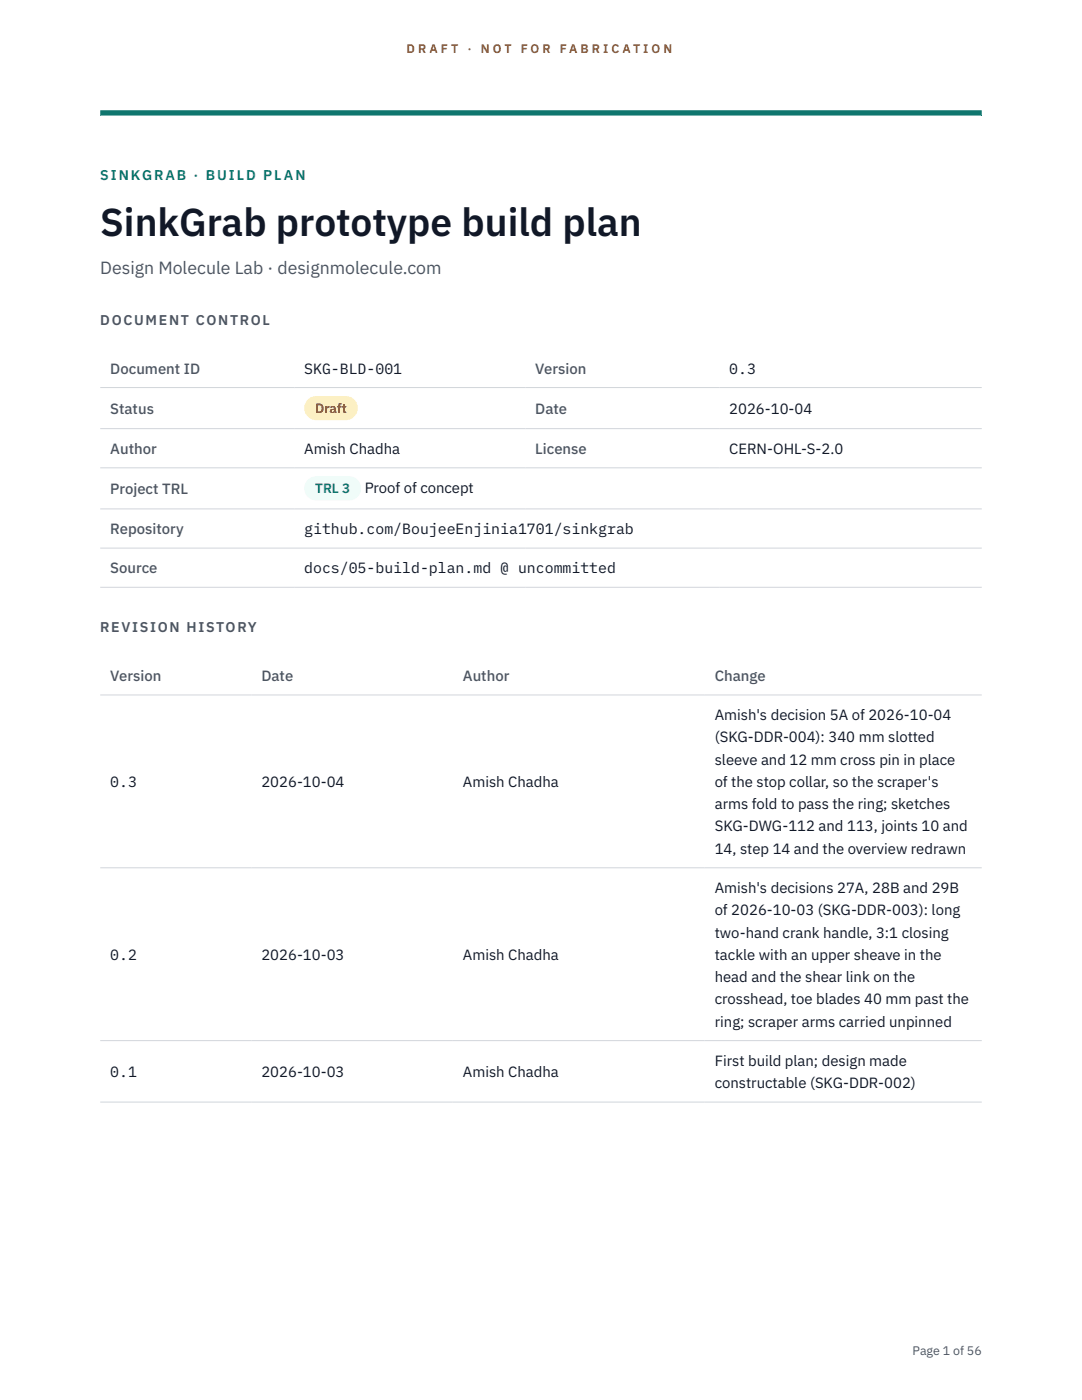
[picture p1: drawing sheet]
<svg xmlns="http://www.w3.org/2000/svg" width="216mm" height="279mm" viewBox="0 0 216 279" stroke-linecap="round" stroke-linejoin="round" font-family="sans-serif">
<defs><g id="words">
<text font-size="7.8" fill="#111827" x="20" y="47.1">SinkGrab prototype build plan</text>
<text font-size="3.5" fill="#4b5563" x="20" y="54.6">Design Molecule Lab · designmolecule.com</text>
<g font-size="3" fill="#4b5563">
<text x="22" y="74.5">Document ID</text>
<text x="106.8" y="74.5">Version</text>
<text x="22" y="82.6">Status</text>
<text x="106.8" y="82.6">Date</text>
<text x="22" y="90.6">Author</text>
<text x="106.8" y="90.6">License</text>
<text x="22" y="98.6">Project TRL</text>
<text x="22" y="106.6">Repository</text>
<text x="22" y="114.4">Source</text>
<text x="22" y="135.9">Version</text>
<text x="52.2" y="135.9">Date</text>
<text x="92.4" y="135.9">Author</text>
<text x="142.6" y="135.9">Change</text>
</g>
<g font-size="3" fill="#111827">
<text x="60.7" y="74.5">SKG-BLD-001</text>
<text x="145.5" y="74.5">0.3</text>
<text x="145.5" y="82.6">2026-10-04</text>
<text x="60.7" y="90.6">Amish Chadha</text>
<text x="145.5" y="90.6">CERN-OHL-S-2.0</text>
<text x="72.8" y="98.5">Proof of concept</text>
<text x="60.7" y="106.6">github.com/BoujeeEnjinia1701/sinkgrab</text>
<text x="60.7" y="114.4">docs/05-build-plan.md @ uncommitted</text>
<text x="142.6" y="143.7">Amish's decision 5A of 2026-10-04</text>
<text x="142.6" y="148.2">(SKG-DDR-004): 340 mm slotted</text>
<text x="142.6" y="152.6">sleeve and 12 mm cross pin in place</text>
<text x="22" y="157.1">0.3</text>
<text x="52.2" y="157.1">2026-10-04</text>
<text x="92.4" y="157.1">Amish Chadha</text>
<text x="142.6" y="157.1">of the stop collar, so the scraper's</text>
<text x="142.6" y="161.5">arms fold to pass the ring; sketches</text>
<text x="142.6" y="165.9">SKG-DWG-112 and 113, joints 10 and</text>
<text x="142.6" y="170.4">14, step 14 and the overview redrawn</text>
<text x="142.6" y="178.2">Amish's decisions 27A, 28B and 29B</text>
<text x="142.6" y="182.7">of 2026-10-03 (SKG-DDR-003): long</text>
<text x="22" y="191.5">0.2</text>
<text x="52.2" y="191.5">2026-10-03</text>
<text x="92.4" y="191.5">Amish Chadha</text>
<text x="142.6" y="187.1">two-hand crank handle, 3:1 closing</text>
<text x="142.6" y="191.5">tackle with an upper sheave in the</text>
<text x="142.6" y="196">head and the shear link on the</text>
<text x="142.6" y="200.4">crosshead, toe blades 40 mm past the</text>
<text x="142.6" y="204.9">ring; scraper arms carried unpinned</text>
<text x="22" y="214.9">0.1</text>
<text x="52.2" y="214.9">2026-10-03</text>
<text x="92.4" y="214.9">Amish Chadha</text>
<text x="142.6" y="212.7">First build plan; design made</text>
<text x="142.6" y="217.1">constructable (SKG-DDR-002)</text>
</g>
<text font-size="2.8" fill="#0f766e" x="20" y="36">SINKGRAB · BUILD PLAN</text>
<g font-size="2.8" fill="#4b5563">
<text x="20" y="64.8">DOCUMENT CONTROL</text>
<text x="20" y="126.2">REVISION HISTORY</text>
</g>
<text font-size="2.7" fill="#92400e" x="62.9" y="82.5">Draft</text>
<text font-size="2.7" fill="#0f766e" x="62.9" y="98.5">TRL 3</text>
<g font-size="2.5" fill="#b45309">
<text x="81.1" y="10.5">D R A F T</text>
<text x="93.3" y="10.5">·</text>
<text x="95.9" y="10.5">N O T</text>
<text x="103.9" y="10.5">F O R</text>
<text x="111.7" y="10.5">F A B R I C A T I O N</text>
</g>
<text font-size="2.5" fill="#4b5563" x="182.1" y="270.3">Page 1 of 56</text>
</g></defs>
<path d="M20 23.1h175.9zM20 22h175.9v1.1h-175.9z" fill-rule="evenodd" fill="#0f766e"/>
<path d="M20 77.3h175.9M20 85.5h175.9M20 93.4h175.9M20 101.6h175.9M20 109.4h175.9M20 117.2h175.9M20 138.7h175.9M20 173.2h175.9M20 207.7h175.9M20 219.9h175.9" fill="none" stroke="#d1d5db" stroke-width=".2"/>
<path d="M60.7 79h10.7v4.9h-10.7z" fill="#fef3c7"/>
<path d="M60.7 95.1h11.4v4.8h-11.4z" fill="#f0fdfa"/>
<use href="#words"/>
</svg>
